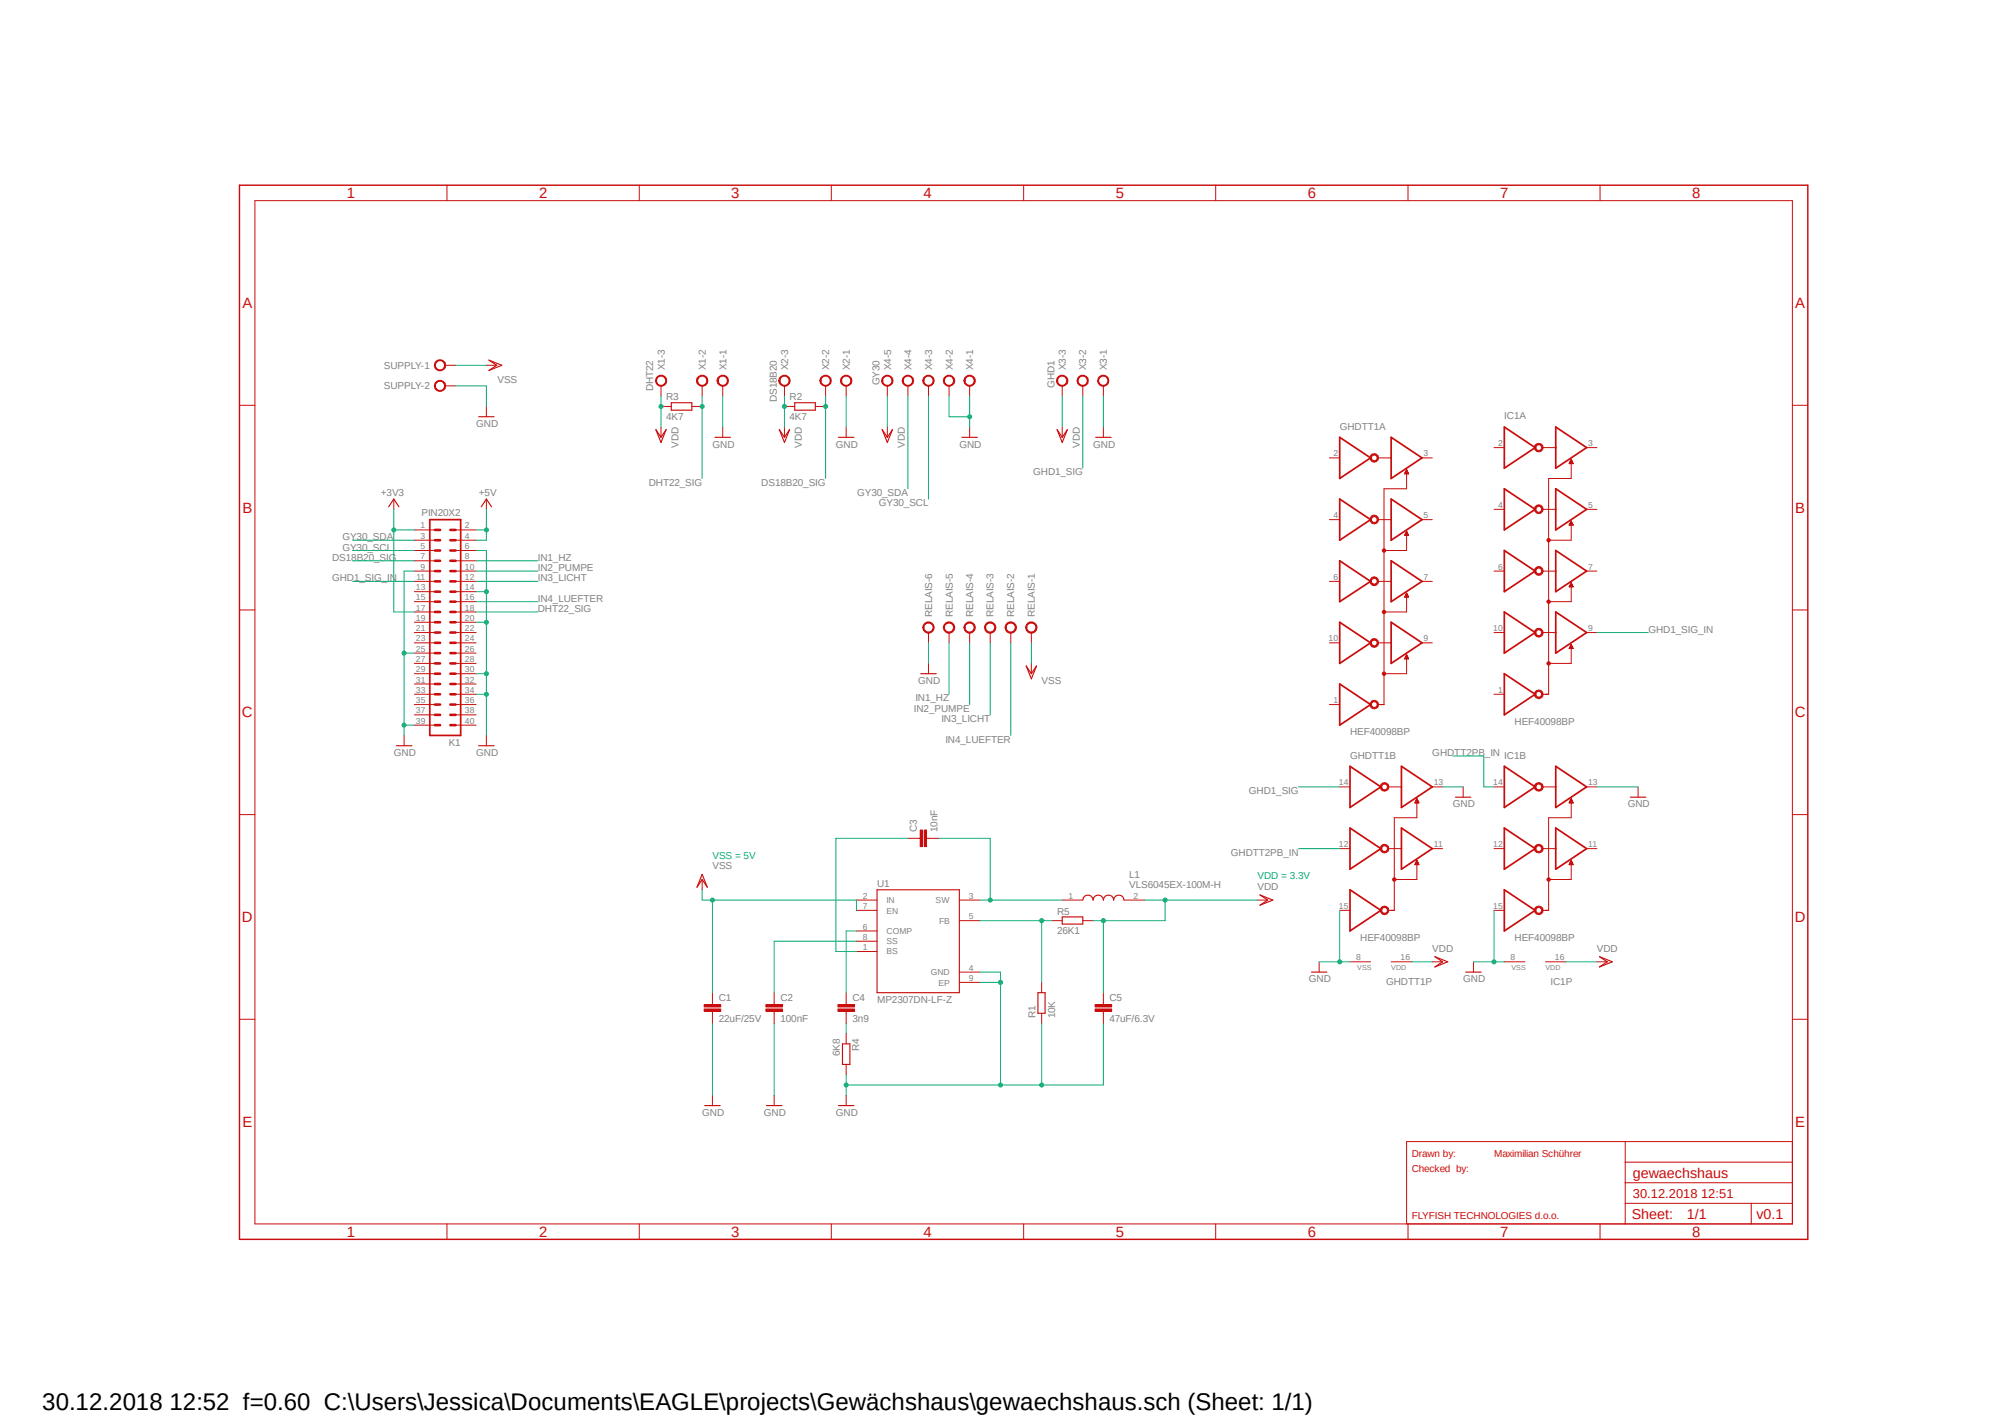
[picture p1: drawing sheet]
<svg xmlns="http://www.w3.org/2000/svg" width="297mm" height="210mm" viewBox="0 0 297 210" stroke-linecap="round" stroke-linejoin="round" font-family="sans-serif">
<defs><g id="words">
<text font-size="3.6" x="6.3" y="208.8">30.12.2018 12:52 f=0.60 C:\Users\Jessica\Documents\EAGLE\projects\Gewächshaus\gewaechshaus.sch (Sheet: 1/1)</text>
<g font-size="2.2" fill="#c90d0c">
<text x="51.4" y="29.3">1</text>
<text x="79.9" y="29.3">2</text>
<text x="108.3" y="29.3">3</text>
<text x="136.8" y="29.3">4</text>
<text x="165.3" y="29.3">5</text>
<text x="193.7" y="29.3">6</text>
<text x="222.2" y="29.3">7</text>
<text x="250.6" y="29.3">8</text>
<text x="35.9" y="45.6">A</text>
<text x="265.9" y="45.6">A</text>
<text x="35.9" y="75.9">B</text>
<text x="265.9" y="75.9">B</text>
<text x="35.8" y="106.3">C</text>
<text x="265.9" y="106.3">C</text>
<text x="35.8" y="136.6">D</text>
<text x="265.9" y="136.6">D</text>
<text x="35.9" y="166.9">E</text>
<text x="265.9" y="166.9">E</text>
<text x="51.4" y="183.2">1</text>
<text x="79.9" y="183.2">2</text>
<text x="108.3" y="183.2">3</text>
<text x="136.8" y="183.2">4</text>
<text x="165.3" y="183.2">5</text>
<text x="193.7" y="183.2">6</text>
<text x="222.2" y="183.2">7</text>
<text x="250.6" y="183.2">8</text>
</g>
<g font-size="2.1" fill="#c90d0c">
<text x="241.9" y="174.4">gewaechshaus</text>
<text x="241.7" y="180.6">Sheet:</text>
<text x="249.9" y="180.5">1/1</text>
<text x="260.2" y="180.5">v0.1</text>
</g>
<text font-size="1.9" fill="#c90d0c" x="241.9" y="177.5">30.12.2018 12:51</text>
<g font-size="1.5" fill="#808080">
<text x="56.9" y="54.6">SUPPLY-1</text>
<text x="56.9" y="57.7">SUPPLY-2</text>
<text x="73.7" y="56.7">VSS</text>
<text x="96.8" y="58" transform="rotate(-90 96.8 58)">DHT22</text>
<text x="98.5" y="54.9" transform="rotate(-90 98.5 54.9)">X1-3</text>
<text x="98.7" y="59.3">R3</text>
<text x="104.6" y="54.9" transform="rotate(-90 104.6 54.9)">X1-2</text>
<text x="107.6" y="54.9" transform="rotate(-90 107.6 54.9)">X1-1</text>
<text x="115.1" y="59.6" transform="rotate(-90 115.1 59.6)">DS18B20</text>
<text x="116.8" y="54.9" transform="rotate(-90 116.8 54.9)">X2-3</text>
<text x="117" y="59.3">R2</text>
<text x="122.9" y="54.9" transform="rotate(-90 122.9 54.9)">X2-2</text>
<text x="125.9" y="54.9" transform="rotate(-90 125.9 54.9)">X2-1</text>
<text x="130.3" y="57.1" transform="rotate(-90 130.3 57.1)">GY30</text>
<text x="132" y="54.9" transform="rotate(-90 132 54.9)">X4-5</text>
<text x="135" y="54.9" transform="rotate(-90 135 54.9)">X4-4</text>
<text x="138.1" y="54.9" transform="rotate(-90 138.1 54.9)">X4-3</text>
<text x="141.1" y="54.9" transform="rotate(-90 141.1 54.9)">X4-2</text>
<text x="144.1" y="54.9" transform="rotate(-90 144.1 54.9)">X4-1</text>
<text x="156.2" y="57.4" transform="rotate(-90 156.2 57.4)">GHD1</text>
<text x="157.9" y="54.9" transform="rotate(-90 157.9 54.9)">X3-3</text>
<text x="160.9" y="54.9" transform="rotate(-90 160.9 54.9)">X3-2</text>
<text x="164" y="54.9" transform="rotate(-90 164 54.9)">X3-1</text>
<text x="70.5" y="63.2">GND</text>
<text x="98.7" y="62.2">4K7</text>
<text x="117" y="62.2">4K7</text>
<text x="198.5" y="63.6">GHDTT1A</text>
<text x="222.8" y="62.1">IC1A</text>
<text x="96.1" y="71.9">DHT22_SIG</text>
<text x="100.5" y="66.3" transform="rotate(-90 100.5 66.3)">VDD</text>
<text x="105.5" y="66.3">GND</text>
<text x="112.8" y="71.9">DS18B20_SIG</text>
<text x="118.8" y="66.3" transform="rotate(-90 118.8 66.3)">VDD</text>
<text x="123.8" y="66.3">GND</text>
<text x="134" y="66.3" transform="rotate(-90 134 66.3)">VDD</text>
<text x="142.1" y="66.3">GND</text>
<text x="153" y="70.4">GHD1_SIG</text>
<text x="159.9" y="66.3" transform="rotate(-90 159.9 66.3)">VDD</text>
<text x="161.9" y="66.3">GND</text>
<text x="56.4" y="73.4">+3V3</text>
<text x="62.4" y="76.5">PIN20X2</text>
<text x="71" y="73.4">+5V</text>
<text x="127" y="73.4">GY30_SDA</text>
<text x="130.2" y="75">GY30_SCL</text>
<text x="49.2" y="83.1">DS18B20_SIG</text>
<text x="50.7" y="80">GY30_SDA</text>
<text x="50.7" y="81.5">GY30_SCL</text>
<text x="79.7" y="83.1">IN1_HZ</text>
<text x="49.2" y="86.1">GHD1_SIG_IN</text>
<text x="79.7" y="84.6">IN2_PUMPE</text>
<text x="79.7" y="86.1">IN3_LICHT</text>
<text x="79.7" y="89.2">IN4_LUEFTER</text>
<text x="79.7" y="90.6">DHT22_SIG</text>
<text x="138.1" y="91.4" transform="rotate(-90 138.1 91.4)">RELAIS-6</text>
<text x="141.1" y="91.4" transform="rotate(-90 141.1 91.4)">RELAIS-5</text>
<text x="144.1" y="91.4" transform="rotate(-90 144.1 91.4)">RELAIS-4</text>
<text x="147.2" y="91.4" transform="rotate(-90 147.2 91.4)">RELAIS-3</text>
<text x="150.2" y="91.4" transform="rotate(-90 150.2 91.4)">RELAIS-2</text>
<text x="153.3" y="91.4" transform="rotate(-90 153.3 91.4)">RELAIS-1</text>
<text x="244.2" y="93.7">GHD1_SIG_IN</text>
<text x="136" y="101.3">GND</text>
<text x="154.3" y="101.3">VSS</text>
<text x="135.4" y="105.4">IN2_PUMPE</text>
<text x="135.6" y="103.9">IN1_HZ</text>
<text x="139.4" y="106.9">IN3_LICHT</text>
<text x="224.4" y="107.4">HEF40098BP</text>
<text x="58.3" y="112">GND</text>
<text x="66.5" y="110.4">K1</text>
<text x="70.5" y="112">GND</text>
<text x="140" y="110">IN4_LUEFTER</text>
<text x="200" y="108.9">HEF40098BP</text>
<text x="200" y="112.4">GHDTT1B</text>
<text x="212.2" y="112">GHDTT2PB_IN</text>
<text x="222.8" y="112.4">IC1B</text>
<text x="185" y="117.6">GHD1_SIG</text>
<text x="215.2" y="119.6">GND</text>
<text x="241.1" y="119.6">GND</text>
<text x="135.8" y="123.2" transform="rotate(-90 135.8 123.2)">C3</text>
<text x="138.9" y="123.2" transform="rotate(-90 138.9 123.2)">10nF</text>
<text x="105.5" y="128.7">VSS</text>
<text x="129.9" y="131.4">U1</text>
<text x="167.3" y="131.5">VLS6045EX-100M-H</text>
<text x="167.3" y="130">L1</text>
<text x="182.3" y="126.7">GHDTT2PB_IN</text>
<text x="186.3" y="131.8">VDD</text>
<text x="156.6" y="135.5">R5</text>
<text x="156.6" y="138.3">26K1</text>
<text x="201.5" y="139.4">HEF40098BP</text>
<text x="212.2" y="140.9">VDD</text>
<text x="224.4" y="139.4">HEF40098BP</text>
<text x="236.6" y="140.9">VDD</text>
<text x="106.5" y="148.3">C1</text>
<text x="115.6" y="148.3">C2</text>
<text x="126.3" y="148.3">C4</text>
<text x="129.9" y="148.5">MP2307DN-LF-Z</text>
<text x="164.3" y="148.3">C5</text>
<text x="193.9" y="145.5">GND</text>
<text x="205.3" y="145.9">GHDTT1P</text>
<text x="216.8" y="145.5">GND</text>
<text x="229.7" y="145.9">IC1P</text>
<text x="106.5" y="151.3">22uF/25V</text>
<text x="115.6" y="151.3">100nF</text>
<text x="126.3" y="151.3">3n9</text>
<text x="127.3" y="155.7" transform="rotate(-90 127.3 155.7)">R4</text>
<text x="153.4" y="150.8" transform="rotate(-90 153.4 150.8)">R1</text>
<text x="156.3" y="150.8" transform="rotate(-90 156.3 150.8)">10K</text>
<text x="164.3" y="151.3">47uF/6.3V</text>
<text x="124.4" y="156.4" transform="rotate(-90 124.4 156.4)">6K8</text>
<text x="104" y="165.3">GND</text>
<text x="113.2" y="165.3">GND</text>
<text x="123.8" y="165.3">GND</text>
</g>
<g font-size="1.5" fill="#0dab76">
<text x="105.5" y="127.2">VSS = 5V</text>
<text x="186.3" y="130.3">VDD = 3.3V</text>
</g>
<g font-size="1.5" fill="#c90d0c">
<text x="209.1" y="171.4">Drawn by:</text>
<text x="209.1" y="173.7">Checked by:</text>
<text x="221.3" y="171.4">Maximilian Schührer</text>
<text x="209.1" y="180.5">FLYFISH TECHNOLOGIES d.o.o.</text>
</g>
<g font-size="1.3" fill="#808080">
<text x="197.5" y="67.6">2</text>
<text x="210.9" y="67.6">3</text>
<text x="221.9" y="66.1">2</text>
<text x="235.2" y="66.1">3</text>
<text x="197.5" y="76.8">4</text>
<text x="210.9" y="76.8">5</text>
<text x="221.9" y="75.2">4</text>
<text x="235.2" y="75.2">5</text>
<text x="62.3" y="78.3">1</text>
<text x="62.3" y="79.8">3</text>
<text x="62.3" y="81.3">5</text>
<text x="62.3" y="82.8">7</text>
<text x="68.9" y="78.3">2</text>
<text x="68.9" y="79.8">4</text>
<text x="68.9" y="81.3">6</text>
<text x="68.9" y="82.8">8</text>
<text x="61.6" y="87.4">13</text>
<text x="61.6" y="88.9">15</text>
<text x="61.7" y="85.9">11</text>
<text x="62.3" y="84.4">9</text>
<text x="68.9" y="84.4">10</text>
<text x="68.9" y="85.9">12</text>
<text x="68.9" y="87.4">14</text>
<text x="68.9" y="88.9">16</text>
<text x="197.5" y="85.9">6</text>
<text x="210.9" y="85.9">7</text>
<text x="221.9" y="84.4">6</text>
<text x="235.2" y="84.4">7</text>
<text x="61.6" y="90.4">17</text>
<text x="61.6" y="91.9">19</text>
<text x="61.6" y="93.5">21</text>
<text x="61.6" y="95">23</text>
<text x="68.9" y="90.4">18</text>
<text x="68.9" y="91.9">20</text>
<text x="68.9" y="93.5">22</text>
<text x="68.9" y="95">24</text>
<text x="196.8" y="95">10</text>
<text x="210.9" y="95">9</text>
<text x="221.2" y="93.5">10</text>
<text x="235.3" y="93.5">9</text>
<text x="61.6" y="96.5">25</text>
<text x="61.6" y="98">27</text>
<text x="61.6" y="99.6">29</text>
<text x="61.6" y="101.1">31</text>
<text x="68.9" y="96.5">26</text>
<text x="68.9" y="98">28</text>
<text x="68.9" y="99.6">30</text>
<text x="68.9" y="101.1">32</text>
<text x="61.6" y="102.6">33</text>
<text x="61.6" y="104.1">35</text>
<text x="61.6" y="105.7">37</text>
<text x="61.6" y="107.2">39</text>
<text x="68.9" y="102.6">34</text>
<text x="68.9" y="104.1">36</text>
<text x="68.9" y="105.7">38</text>
<text x="68.9" y="107.2">40</text>
<text x="197.5" y="104.1">1</text>
<text x="221.9" y="102.6">1</text>
<text x="198.3" y="116.3">14</text>
<text x="212.4" y="116.3">13</text>
<text x="221.2" y="116.3">14</text>
<text x="235.3" y="116.3">13</text>
<text x="198.3" y="125.5">12</text>
<text x="212.4" y="125.5">11</text>
<text x="221.2" y="125.5">12</text>
<text x="235.3" y="125.5">11</text>
<text x="127.8" y="133.1">2</text>
<text x="127.8" y="137.7">6</text>
<text x="127.8" y="134.6">7</text>
<text x="131.3" y="133.8">IN</text>
<text x="131.3" y="135.3">EN</text>
<text x="138.6" y="133.8">SW</text>
<text x="139.1" y="136.8">FB</text>
<text x="143.5" y="133.1">3</text>
<text x="143.5" y="136.1">5</text>
<text x="158.3" y="133.1">1</text>
<text x="167.9" y="133.1">2</text>
<text x="198.3" y="134.6">15</text>
<text x="221.2" y="134.6">15</text>
<text x="127.8" y="140.7">1</text>
<text x="127.8" y="139.2">8</text>
<text x="131.3" y="141.4">BS</text>
<text x="131.3" y="138.3">COMP</text>
<text x="131.3" y="139.9">SS</text>
<text x="143.5" y="143.8">4</text>
<text x="200.9" y="142.2">8</text>
<text x="207.5" y="142.2">16</text>
<text x="223.8" y="142.2">8</text>
<text x="230.3" y="142.2">16</text>
<text x="137.9" y="144.4">GND</text>
<text x="139" y="146">EP</text>
<text x="143.5" y="145.3">9</text>
</g>
<g font-size="1.1" fill="#808080">
<text x="201" y="143.6">VSS</text>
<text x="206.1" y="143.6">VDD</text>
<text x="223.9" y="143.6">VSS</text>
<text x="228.9" y="143.6">VDD</text>
</g>
</g></defs>
<path d="M35.1 27.3l232.9 156.6M268 27.3l-232.9 156.6" fill="none" stroke="#fff" stroke-width=".15"/>
<path d="M63.7 77h4.5v31.9h-4.5z" fill="none" stroke="#c90d0c" stroke-width=".25"/>
<g fill="none" stroke="#c90d0c" stroke-width=".38">
<path d="M64.4 78.5h.8M66.7 78.5h.8M64.4 81.5h.8M64.4 80h.8M64.4 84.6h.8M64.4 83.1h.8M64.4 89.1h.8M64.4 87.6h.8M64.4 86.1h.8M64.4 92.2h.8M64.4 90.6h.8M64.4 96.7h.8"/>
<path d="M64.4 95.2h.8M64.4 93.7h.8M64.4 99.8h.8M64.4 98.3h.8M66.7 81.5h.8M66.7 80h.8M66.7 84.6h.8M66.7 83.1h.8M66.7 89.1h.8M66.7 87.6h.8M66.7 86.1h.8M66.7 92.2h.8"/>
<path d="M66.7 90.6h.8M66.7 96.7h.8M66.7 95.2h.8M66.7 93.7h.8M66.7 99.8h.8M66.7 98.3h.8M64.4 102.8h.8M64.4 101.3h.8M64.4 104.4h.8M64.4 105.9h.8M64.4 107.4h.8M66.7 102.8h.8"/>
<path d="M66.7 101.3h.8M66.7 104.4h.8M66.7 105.9h.8M66.7 107.4h.8"/>
</g>
<g fill="none" stroke="#c90d0c" stroke-width=".15">
<path d="M37.8 29.7h227.7v151.6h-227.7zM66.2 27.4v2.3M94.7 27.4v2.3M123.1 27.4v2.3M151.6 27.4v2.3M180.1 27.4v2.3M208.6 27.4v2.3M237 27.4v2.3M35.5 60h2.3M58.3 73.9v1.5M61.4 78.5h3M67.5 78.5h3"/>
<path d="M72.1 73.9v1.5M265.5 60h2.3M35.5 90.3h2.3M61.4 80h3M61.4 81.5h3M61.4 83.1h3M61.4 84.6h3M61.4 86.1h3M61.4 87.6h3M61.4 89.1h3M61.4 90.6h3M61.4 92.2h3"/>
<path d="M61.4 93.7h3M61.4 95.2h3M61.4 96.7h3M61.4 98.3h3M61.4 99.8h3M67.5 80h3M67.5 81.5h3M67.5 83.1h3M67.5 84.6h3M67.5 86.1h3M67.5 87.6h3M67.5 89.1h3"/>
<path d="M67.5 90.6h3M67.5 92.2h3M67.5 93.7h3M67.5 95.2h3M67.5 96.7h3M67.5 98.3h3M67.5 99.8h3M265.5 90.3h2.3M59.9 108.9v1.5M61.4 101.3h3M61.4 102.8h3M61.4 104.4h3"/>
<path d="M61.4 105.9h3M61.4 107.4h3M67.5 101.3h3M67.5 102.8h3M67.5 104.4h3M67.5 105.9h3M67.5 107.4h3M72.1 108.9v1.5M35.5 120.6h2.3M265.5 120.6h2.3M35.5 151h2.3M265.5 151h2.3"/>
<path d="M240.7 178.2h24.8M240.7 169.1v12.2M240.7 175.2h24.8M240.7 172.1h24.8M259.4 178.2v3.1M265.5 169.1h-57.1v12.2M66.2 181.3v2.3M94.7 181.3v2.3M123.1 181.3v2.3M151.6 181.3v2.3M180.1 181.3v2.3M208.6 181.3v2.3"/>
<path d="M237 181.3v2.3"/>
</g>
<path d="M35.5 27.4h232.3v156.2h-232.3z" fill="none" stroke="#c90d0c" stroke-width=".21"/>
<path d="M57.6 75.1l.7-1.2 .8 1.2M71.3 75.1l.8-1.2 .7 1.2M58.7 110.4h2.3M70.9 110.4h2.3" fill="none" stroke="#c90d0c" stroke-width=".17"/>
<path d="M106.6 55.8a.84 .84 0 0 1 1.2 .3 .84 .84 0 0 1-.6 1.2 .84 .84 0 0 1-1-.9h.2a.68 .68 0 0 1 .9-.7 .68 .68 0 0 1 .3 1.1 .68 .68 0 0 1-1.1-.1l-.1-.3h-.2l.1-.4z" fill-rule="evenodd" fill="#c90d0c"/>
<path d="M106.6 55.8a.84 .84 0 0 1 1.2 .3 .84 .84 0 0 1-.6 1.2 .84 .84 0 0 1-1-.9h.2a.68 .68 0 0 1 .9-.7 .68 .68 0 0 1 .3 1.1 .68 .68 0 0 1-1.1-.1l-.1-.3h-.2l.1-.4zM107.1 57.1v1.6" fill="none" stroke="#c90d0c" stroke-width=".15"/>
<path d="M103.5 55.8a.84 .84 0 0 1 1.3 .3 .84 .84 0 0 1-.6 1.2 .84 .84 0 0 1-1-.9h.1a.68 .68 0 0 1 .9-.7 .68 .68 0 0 1 .3 1.1 .68 .68 0 0 1-1.1-.1l-.1-.3h-.1l.1-.4z" fill-rule="evenodd" fill="#c90d0c"/>
<path d="M103.5 55.8a.84 .84 0 0 1 1.3 .3 .84 .84 0 0 1-.6 1.2 .84 .84 0 0 1-1-.9h.1a.68 .68 0 0 1 .9-.7 .68 .68 0 0 1 .3 1.1 .68 .68 0 0 1-1.1-.1l-.1-.3h-.1l.1-.4zM104 57.1v1.6" fill="none" stroke="#c90d0c" stroke-width=".15"/>
<path d="M97.4 55.8a.83 .83 0 0 1 1.3 .2 .83 .83 0 0 1-.6 1.2 .83 .83 0 0 1-1-.8h.1a.68 .68 0 0 1 .9-.7 .68 .68 0 0 1 .3 1.1 .68 .68 0 0 1-1.1-.1l-.1-.3h-.1l.1-.4z" fill-rule="evenodd" fill="#c90d0c"/>
<path d="M97.4 55.8a.83 .83 0 0 1 1.3 .2 .83 .83 0 0 1-.6 1.2 .83 .83 0 0 1-1-.8h.1a.68 .68 0 0 1 .9-.7 .68 .68 0 0 1 .3 1.1 .68 .68 0 0 1-1.1-.1l-.1-.3h-.1l.1-.4zM97.9 57.1v1.6" fill="none" stroke="#c90d0c" stroke-width=".15"/>
<path d="M124.8 55.8a.84 .84 0 0 1 1.3 .3 .84 .84 0 0 1-.6 1.2 .84 .84 0 0 1-1-.9h.2a.7 .7 0 0 1 1-.6 .7 .7 0 0 1 .1 1.2 .7 .7 0 0 1-1.1-.3v-.3h-.2l.1-.4z" fill-rule="evenodd" fill="#c90d0c"/>
<path d="M124.8 55.8a.84 .84 0 0 1 1.3 .3 .84 .84 0 0 1-.6 1.2 .84 .84 0 0 1-1-.9h.2a.7 .7 0 0 1 1-.6 .7 .7 0 0 1 .1 1.2 .7 .7 0 0 1-1.1-.3v-.3h-.2l.1-.4zM125.3 57.1v1.6" fill="none" stroke="#c90d0c" stroke-width=".15"/>
<path d="M121.8 55.8a.84 .84 0 0 1 1.3 .3 .84 .84 0 0 1-.7 1.2 .84 .84 0 0 1-.9-.9h.1a.7 .7 0 0 1 1-.6 .7 .7 0 0 1 .2 1.2 .7 .7 0 0 1-1.1-.3l-.1-.3h-.1v-.4z" fill-rule="evenodd" fill="#c90d0c"/>
<path d="M121.8 55.8a.84 .84 0 0 1 1.3 .3 .84 .84 0 0 1-.7 1.2 .84 .84 0 0 1-.9-.9h.1a.7 .7 0 0 1 1-.6 .7 .7 0 0 1 .2 1.2 .7 .7 0 0 1-1.1-.3l-.1-.3h-.1v-.4zM122.3 57.1v1.6" fill="none" stroke="#c90d0c" stroke-width=".15"/>
<path d="M115.7 55.8a.84 .84 0 0 1 1.3 .3 .84 .84 0 0 1-.7 1.2 .84 .84 0 0 1-.9-.9h.1a.68 .68 0 0 1 .9-.7 .68 .68 0 0 1 .3 1.1 .68 .68 0 0 1-1.1-.1l-.1-.3h-.1v-.4z" fill-rule="evenodd" fill="#c90d0c"/>
<path d="M115.7 55.8a.84 .84 0 0 1 1.3 .3 .84 .84 0 0 1-.7 1.2 .84 .84 0 0 1-.9-.9h.1a.68 .68 0 0 1 .9-.7 .68 .68 0 0 1 .3 1.1 .68 .68 0 0 1-1.1-.1l-.1-.3h-.1v-.4zM116.2 57.1v1.6" fill="none" stroke="#c90d0c" stroke-width=".15"/>
<path d="M162.9 55.8a.83 .83 0 0 1 1.3 .2 .83 .83 0 0 1-.6 1.2 .83 .83 0 0 1-1-.8h.1a.68 .68 0 0 1 .9-.7 .68 .68 0 0 1 .3 1.1 .68 .68 0 0 1-1.1-.1l-.1-.3h-.1l.1-.4z" fill-rule="evenodd" fill="#c90d0c"/>
<path d="M162.9 55.8a.83 .83 0 0 1 1.3 .2 .83 .83 0 0 1-.6 1.2 .83 .83 0 0 1-1-.8h.1a.68 .68 0 0 1 .9-.7 .68 .68 0 0 1 .3 1.1 .68 .68 0 0 1-1.1-.1l-.1-.3h-.1l.1-.4zM163.4 57.1v1.6" fill="none" stroke="#c90d0c" stroke-width=".15"/>
<path d="M159.9 55.8a.85 .85 0 0 1 1.3 .2 .85 .85 0 0 1-.6 1.2 .85 .85 0 0 1-1-.8h.1a.68 .68 0 0 1 .9-.7 .68 .68 0 0 1 .3 1.1 .68 .68 0 0 1-1.1-.1l-.1-.3h-.1v-.4z" fill-rule="evenodd" fill="#c90d0c"/>
<path d="M159.9 55.8a.85 .85 0 0 1 1.3 .2 .85 .85 0 0 1-.6 1.2 .85 .85 0 0 1-1-.8h.1a.68 .68 0 0 1 .9-.7 .68 .68 0 0 1 .3 1.1 .68 .68 0 0 1-1.1-.1l-.1-.3h-.1v-.4zM160.4 57.1v1.6" fill="none" stroke="#c90d0c" stroke-width=".15"/>
<path d="M156.8 55.8a.85 .85 0 0 1 1.3 .2 .85 .85 0 0 1-.6 1.2 .85 .85 0 0 1-1-.8h.2a.68 .68 0 0 1 1-.6 .68 .68 0 0 1 .1 1.1 .68 .68 0 0 1-1.1-.2v-.3h-.2l.1-.4z" fill-rule="evenodd" fill="#c90d0c"/>
<path d="M156.8 55.8a.85 .85 0 0 1 1.3 .2 .85 .85 0 0 1-.6 1.2 .85 .85 0 0 1-1-.8h.2a.68 .68 0 0 1 1-.6 .68 .68 0 0 1 .1 1.1 .68 .68 0 0 1-1.1-.2v-.3h-.2l.1-.4zM157.4 57.1v1.6" fill="none" stroke="#c90d0c" stroke-width=".15"/>
<path d="M143.1 55.8a.84 .84 0 0 1 1.3 .3 .84 .84 0 0 1-.6 1.2 .84 .84 0 0 1-1-.9h.2a.68 .68 0 0 1 .9-.6 .68 .68 0 0 1 .2 1.1 .68 .68 0 0 1-1.1-.2v-.3h-.2l.1-.4z" fill-rule="evenodd" fill="#c90d0c"/>
<path d="M143.1 55.8a.84 .84 0 0 1 1.3 .3 .84 .84 0 0 1-.6 1.2 .84 .84 0 0 1-1-.9h.2a.68 .68 0 0 1 .9-.6 .68 .68 0 0 1 .2 1.1 .68 .68 0 0 1-1.1-.2v-.3h-.2l.1-.4zM143.6 57.1v1.6" fill="none" stroke="#c90d0c" stroke-width=".15"/>
<path d="M140.1 55.8a.84 .84 0 0 1 1.3 .3 .84 .84 0 0 1-.7 1.2 .84 .84 0 0 1-1-.9h.2a.68 .68 0 0 1 1-.6 .68 .68 0 0 1 .2 1.1 .68 .68 0 0 1-1.1-.2l-.1-.3h-.2l.1-.4z" fill-rule="evenodd" fill="#c90d0c"/>
<path d="M140.1 55.8a.84 .84 0 0 1 1.3 .3 .84 .84 0 0 1-.7 1.2 .84 .84 0 0 1-1-.9h.2a.68 .68 0 0 1 1-.6 .68 .68 0 0 1 .2 1.1 .68 .68 0 0 1-1.1-.2l-.1-.3h-.2l.1-.4zM140.6 57.1v1.6" fill="none" stroke="#c90d0c" stroke-width=".15"/>
<path d="M137 55.8a.84 .84 0 0 1 1.3 .3 .84 .84 0 0 1-.6 1.2 .84 .84 0 0 1-1-.9h.2a.7 .7 0 0 1 1-.6 .7 .7 0 0 1 .1 1.2 .7 .7 0 0 1-1.1-.3v-.3h-.2l.1-.4z" fill-rule="evenodd" fill="#c90d0c"/>
<path d="M137 55.8a.84 .84 0 0 1 1.3 .3 .84 .84 0 0 1-.6 1.2 .84 .84 0 0 1-1-.9h.2a.7 .7 0 0 1 1-.6 .7 .7 0 0 1 .1 1.2 .7 .7 0 0 1-1.1-.3v-.3h-.2l.1-.4zM137.5 57.1v1.6" fill="none" stroke="#c90d0c" stroke-width=".15"/>
<path d="M134 55.8a.84 .84 0 0 1 1.3 .3 .84 .84 0 0 1-.7 1.2 .84 .84 0 0 1-1-.9h.2a.7 .7 0 0 1 1-.6 .7 .7 0 0 1 .2 1.2 .7 .7 0 0 1-1.1-.3l-.1-.3h-.2l.1-.4z" fill-rule="evenodd" fill="#c90d0c"/>
<path d="M134 55.8a.84 .84 0 0 1 1.3 .3 .84 .84 0 0 1-.7 1.2 .84 .84 0 0 1-1-.9h.2a.7 .7 0 0 1 1-.6 .7 .7 0 0 1 .2 1.2 .7 .7 0 0 1-1.1-.3l-.1-.3h-.2l.1-.4zM134.5 57.1v1.6" fill="none" stroke="#c90d0c" stroke-width=".15"/>
<path d="M130.9 55.8a.84 .84 0 0 1 1.3 .3 .84 .84 0 0 1-.6 1.2 .84 .84 0 0 1-1-.9h.2a.7 .7 0 0 1 1-.6 .7 .7 0 0 1 .1 1.2 .7 .7 0 0 1-1.1-.3v-.3h-.2l.1-.4z" fill-rule="evenodd" fill="#c90d0c"/>
<path d="M130.9 55.8a.84 .84 0 0 1 1.3 .3 .84 .84 0 0 1-.6 1.2 .84 .84 0 0 1-1-.9h.2a.7 .7 0 0 1 1-.6 .7 .7 0 0 1 .1 1.2 .7 .7 0 0 1-1.1-.3v-.3h-.2l.1-.4zM131.4 57.1v1.6M204.2 67.8h1.9M204.2 77h1.9M208.4 69.6v2.8h-3.4v32h-.8M208.4 78.7v2.8h-3.4M204.2 86.1h1.9M204.2 95.2h1.9M208.4 87.8v2.8h-3.4M208.4 97v2.8h-3.4" fill="none" stroke="#c90d0c" stroke-width=".15"/>
<path d="M198.5 64.8l4.5 3-4.5 3.1zM198.5 73.9l4.5 3.1-4.5 3zM206.1 64.8l4.6 3-4.6 3.1zM206.1 73.9l4.6 3.1-4.6 3zM198.5 83.1l4.5 3-4.5 3zM198.5 92.2l4.5 3-4.5 3.1zM206.1 83.1l4.6 3-4.6 3zM206.1 92.2l4.6 3-4.6 3.1zM198.5 101.3l4.5 3.1-4.5 3z" fill="none" stroke="#c90d0c" stroke-width=".25"/>
<path d="M203 67.5a.64 .64 0 0 1 1.1-.1 .64 .64 0 0 1-.3 1 .64 .64 0 0 1-.9-.6h.3a.44 .44 0 0 1 .6-.4 .44 .44 0 0 1 .1 .7 .44 .44 0 0 1-.7-.1v-.2h-.3z" fill-rule="evenodd" fill="#c90d0c"/>
<path d="M203 67.5a.64 .64 0 0 1 1.1-.1 .64 .64 0 0 1-.3 1 .64 .64 0 0 1-.9-.6h.3a.44 .44 0 0 1 .6-.4 .44 .44 0 0 1 .1 .7 .44 .44 0 0 1-.7-.1v-.2h-.3z" fill="none" stroke="#c90d0c" stroke-width=".15"/>
<path d="M203.2 76.4a.64 .64 0 0 1 1 .3 .64 .64 0 0 1-.5 .8 .64 .64 0 0 1-.8-.5h.3a.44 .44 0 0 1 .6-.4 .44 .44 0 0 1 .1 .7 .44 .44 0 0 1-.7-.1v-.2h-.3l.1-.4z" fill-rule="evenodd" fill="#c90d0c"/>
<path d="M203.2 76.4a.64 .64 0 0 1 1 .3 .64 .64 0 0 1-.5 .8 .64 .64 0 0 1-.8-.5h.3a.44 .44 0 0 1 .6-.4 .44 .44 0 0 1 .1 .7 .44 .44 0 0 1-.7-.1v-.2h-.3l.1-.4z" fill="none" stroke="#c90d0c" stroke-width=".15"/>
<circle cx="205" cy="81.5" r=".25" fill="#c90d0c"/>
<circle cx="205" cy="81.5" r=".25" fill="none" stroke="#c90d0c" stroke-width=".15"/>
<path d="M203.2 85.5a.64 .64 0 0 1 1 .3 .64 .64 0 0 1-.5 .9 .64 .64 0 0 1-.8-.6h.3a.44 .44 0 0 1 .3-.4 .44 .44 0 0 1 .5 .2v.2a.42 .42 0 0 1-.4 .4 .42 .42 0 0 1-.4-.4h-.3l.1-.3z" fill-rule="evenodd" fill="#c90d0c"/>
<path d="M203.2 85.5a.64 .64 0 0 1 1 .3 .64 .64 0 0 1-.5 .9 .64 .64 0 0 1-.8-.6h.3a.44 .44 0 0 1 .3-.4 .44 .44 0 0 1 .5 .2v.2a.42 .42 0 0 1-.4 .4 .42 .42 0 0 1-.4-.4h-.3l.1-.3z" fill="none" stroke="#c90d0c" stroke-width=".15"/>
<path d="M203.2 94.7a.64 .64 0 0 1 1 .3 .64 .64 0 0 1-.5 .8 .64 .64 0 0 1-.8-.6h.3a.44 .44 0 0 1 .6-.4 .44 .44 0 0 1 .1 .7 .44 .44 0 0 1-.7-.1v-.2h-.3z" fill-rule="evenodd" fill="#c90d0c"/>
<path d="M203.2 94.7a.64 .64 0 0 1 1 .3 .64 .64 0 0 1-.5 .8 .64 .64 0 0 1-.8-.6h.3a.44 .44 0 0 1 .6-.4 .44 .44 0 0 1 .1 .7 .44 .44 0 0 1-.7-.1v-.2h-.3z" fill="none" stroke="#c90d0c" stroke-width=".15"/>
<path d="M203.2 103.8a.64 .64 0 0 1 1 .3 .64 .64 0 0 1-.5 .9 .64 .64 0 0 1-.8-.6h.3a.44 .44 0 0 1 .6-.4 .44 .44 0 0 1 .1 .7 .44 .44 0 0 1-.7-.1v-.2h-.3z" fill-rule="evenodd" fill="#c90d0c"/>
<path d="M203.2 103.8a.64 .64 0 0 1 1 .3 .64 .64 0 0 1-.5 .9 .64 .64 0 0 1-.8-.6h.3a.44 .44 0 0 1 .6-.4 .44 .44 0 0 1 .1 .7 .44 .44 0 0 1-.7-.1v-.2h-.3z" fill="none" stroke="#c90d0c" stroke-width=".15"/>
<circle cx="205" cy="90.6" r=".25" fill="#c90d0c"/>
<circle cx="205" cy="90.6" r=".25" fill="none" stroke="#c90d0c" stroke-width=".15"/>
<circle cx="205" cy="99.8" r=".25" fill="#c90d0c"/>
<g fill="none" stroke="#c90d0c" stroke-width=".15">
<path d="M196.9 67.8h1.6M196.9 77h1.6M208.1 70.1h.6M208.1 70.1h.5M208.1 79.2h.6M208.1 79.2h.5M208.2 70h.4M208.2 79.2h.4M208.2 79.1h.4M208.2 69.9h.3M208.2 79.1h.3M208.2 79h.3"/>
<path d="M208.2 69.8h.3M208.2 78.9h.3M208.3 69.8h.1M208.3 78.9h.1M208.3 69.7h.1M208.3 69.6h.1M208.3 78.8h.1M208.4 69.6l.3 .6h-.6zM208.4 69.6h.1M208.4 78.7l.3 .6h-.6zM208.4 78.7h.1M210.7 67.8h1.5"/>
<path d="M210.7 77h1.5M196.9 86.1h1.6M196.9 95.2h1.6M208.1 88.4h.6M208.1 88.3h.5M208.1 97.5h.6M208.1 97.5h.5M208.2 88.3h.4M208.2 97.5h.4M208.2 97.4h.4M208.2 88.2h.3M208.2 88.1h.3"/>
<path d="M208.2 97.3h.3M208.2 97.2h.3M208.3 88h.1M208.3 97.2h.1M208.3 87.9h.1M208.3 97.1h.1M208.4 87.8l.3 .6h-.6zM208.4 87.9h.1M208.4 97l.3 .6h-.6zM208.4 97h.1M210.7 86.1h1.5M210.7 95.2h1.5"/>
<path d="M196.9 104.4h1.6"/>
<circle cx="205" cy="99.8" r=".25"/>
</g>
<path d="M64.6 53.5a.85 .85 0 0 1 1.4 .2 .85 .85 0 0 1-.6 1.2 .85 .85 0 0 1-1.1-.8h.2a.68 .68 0 0 1 .9-.7 .68 .68 0 0 1 .3 1.1 .68 .68 0 0 1-1.1-.1l-.1-.3h-.2l.1-.4z" fill-rule="evenodd" fill="#c90d0c"/>
<path d="M64.6 53.5a.85 .85 0 0 1 1.4 .2 .85 .85 0 0 1-.6 1.2 .85 .85 0 0 1-1.1-.8h.2a.68 .68 0 0 1 .9-.7 .68 .68 0 0 1 .3 1.1 .68 .68 0 0 1-1.1-.1l-.1-.3h-.2l.1-.4zM66 54.1h1.5" fill="none" stroke="#c90d0c" stroke-width=".15"/>
<path d="M64.6 56.5a.85 .85 0 0 1 1.4 .3 .85 .85 0 0 1-.6 1.2 .85 .85 0 0 1-1.1-.9h.2a.68 .68 0 0 1 .9-.6 .68 .68 0 0 1 .3 1.1 .68 .68 0 0 1-1.1-.2l-.1-.3h-.2l.1-.3z" fill-rule="evenodd" fill="#c90d0c"/>
<g fill="none" stroke="#c90d0c" stroke-width=".15">
<path d="M64.6 56.5a.85 .85 0 0 1 1.4 .3 .85 .85 0 0 1-.6 1.2 .85 .85 0 0 1-1.1-.9h.2a.68 .68 0 0 1 .9-.6 .68 .68 0 0 1 .3 1.1 .68 .68 0 0 1-1.1-.2l-.1-.3h-.2l.1-.3zM66 57.1h1.5M72.1 54.1h1.5M72.1 60.2v1.5M97.9 63.2v1.6M97.9 60.2h1.5M102.5 60.2h1.5M107.1 63.2v1.6M116.2 63.2v1.6M116.2 60.2h1.5M120.8 60.2h1.5M125.3 63.2v1.6"/>
<path d="M131.4 63.2v1.6M143.6 63.2v1.6M157.4 63.2v1.6M163.4 63.2v1.6M205.7 116.5h1.9M209.9 118.3v2.8h-3.4v13.7h-.8M104 130.3v1.5M126.9 133.3h3M126.9 137.9h3M126.9 134.8h3M126.9 139.4h3M134.5 124.2h1.8"/>
<path d="M136.3 122.9h.4v2.5h-.4zM136.9 122.9h.3v2.5h-.3zM137.2 124.2h1.9M142.1 133.3h3.1M142.1 136.4h3.1M155.8 136.4h1.6M157.4 133.3h3M160.4 136.4h1.5M166.5 133.3h3M186.3 133.3h1.5M205.7 125.7h1.9M209.9 127.4v2.9h-3.4"/>
<path d="M104.3 149.4h2.5v.4h-2.5zM104.3 148.8h2.5v.3h-2.5zM105.5 147v1.8M105.5 149.7v1.9M113.5 149.4h2.4v.4h-2.4zM113.5 148.8h2.4v.3h-2.4zM114.7 147v1.8M114.7 149.7v1.9M124.1 149.4h2.5v.4h-2.5zM124.1 148.8h2.5v.3h-2.5zM125.3 147v1.8M125.3 149.7v1.9"/>
<path d="M125.3 153.1v1.5M125.3 157.6v1.6M126.9 140.9h3M142.1 144h3.1M142.1 145.5h3.1M154.3 145.5v1.5M154.3 150.1v1.5M162.2 149.4h2.5v.4h-2.5zM162.2 148.8h2.5v.3h-2.5zM163.4 147v1.8M163.4 149.7v1.9M105.5 162.2v1.5"/>
<path d="M114.7 162.2v1.5M125.3 162.2v1.5"/>
</g>
<g fill="none" stroke="#c90d0c" stroke-width=".17">
<path d="M72.4 53.3l1.9 .8-1.9 .8 1.2-.8zM99.4 59.6h3.1v1.1h-3.1zM117.7 59.6h3.1v1.1h-3.1zM70.9 61.7h2.3M97.2 63.6l.7 1.2 .8-1.2-.8 1.9zM105.9 64.8h2.3M115.4 63.6l.8 1.2 .8-1.2-.8 1.9zM124.2 64.8h2.3M130.7 63.6l.7 1.2 .8-1.2-.8 1.9zM142.5 64.8h2.3M156.6 63.6l.8 1.2 .7-1.2-.7 1.9zM162.3 64.8h2.3"/>
<path d="M104 129.5l.8 1.9-.8-1.1-.7 1.1zM129.9 131.8h12.2v15.2h-12.2zM157.4 135.8h3v1.1h-3zM160.4 133.3a.76 .76 0 0 1 .8-.7 .76 .76 0 0 1 .7 .7 .76 .76 0 0 1 .8-.7 .76 .76 0 0 1 .7 .7 .76 .76 0 0 1 .8-.7 .76 .76 0 0 1 .8 .7 .76 .76 0 0 1 .7-.7 .76 .76 0 0 1 .8 .7M186.6 132.5l2 .8-2 .8 1.2-.8zM124.8 154.6h1.1v3h-1.1zM153.8 147h1v3.1h-1zM104.4 163.7h2.3M113.5 163.7h2.3M124.2 163.7h2.3"/>
</g>
<path d="M136.5 122.9v2.5M137.1 122.9v2.5M104.3 149.6h2.5M104.3 149h2.5M113.5 149.6h2.4M113.5 149h2.4M124.1 149.6h2.5M124.1 149h2.5M162.2 149.6h2.5M162.2 149h2.5" fill="none" stroke="#c90d0c" stroke-width=".34"/>
<path d="M200 113.5l4.6 3-4.6 3.1zM207.6 113.5l4.6 3-4.6 3.1zM200 122.6l4.6 3.1-4.6 3zM200 131.8l4.6 3-4.6 3.1zM207.6 122.6l4.6 3.1-4.6 3z" fill="none" stroke="#c90d0c" stroke-width=".25"/>
<path d="M204.6 116.2a.64 .64 0 0 1 1-.1 .64 .64 0 0 1-.3 1 .64 .64 0 0 1-.8-.6h.2a.44 .44 0 0 1 .6-.3 .44 .44 0 0 1 .1 .7 .44 .44 0 0 1-.7-.1v-.3h-.2z" fill-rule="evenodd" fill="#c90d0c"/>
<path d="M204.6 116.2a.64 .64 0 0 1 1-.1 .64 .64 0 0 1-.3 1 .64 .64 0 0 1-.8-.6h.2a.44 .44 0 0 1 .6-.3 .44 .44 0 0 1 .1 .7 .44 .44 0 0 1-.7-.1v-.3h-.2z" fill="none" stroke="#c90d0c" stroke-width=".15"/>
<path d="M204.6 125.3a.64 .64 0 0 1 1 0 .64 .64 0 0 1-.3 1 .64 .64 0 0 1-.8-.6h.2a.44 .44 0 0 1 .6-.4 .44 .44 0 0 1 .1 .7 .44 .44 0 0 1-.7-.1v-.2h-.2z" fill-rule="evenodd" fill="#c90d0c"/>
<path d="M204.6 125.3a.64 .64 0 0 1 1 0 .64 .64 0 0 1-.3 1 .64 .64 0 0 1-.8-.6h.2a.44 .44 0 0 1 .6-.4 .44 .44 0 0 1 .1 .7 .44 .44 0 0 1-.7-.1v-.2h-.2z" fill="none" stroke="#c90d0c" stroke-width=".15"/>
<path d="M204.6 134.5a.64 .64 0 0 1 1-.1 .64 .64 0 0 1-.3 1 .64 .64 0 0 1-.8-.6h.2a.44 .44 0 0 1 .6-.3 .44 .44 0 0 1 .1 .7 .44 .44 0 0 1-.7-.2v-.2h-.2z" fill-rule="evenodd" fill="#c90d0c"/>
<path d="M204.6 134.5a.64 .64 0 0 1 1-.1 .64 .64 0 0 1-.3 1 .64 .64 0 0 1-.8-.6h.2a.44 .44 0 0 1 .6-.3 .44 .44 0 0 1 .1 .7 .44 .44 0 0 1-.7-.2v-.2h-.2z" fill="none" stroke="#c90d0c" stroke-width=".15"/>
<circle cx="206.5" cy="130.3" r=".25" fill="#c90d0c"/>
<g fill="none" stroke="#c90d0c" stroke-width=".15">
<path d="M228.6 66.3h1.9M228.6 75.4h1.9M232.7 68v2.9h-3.3v31.9h-.8M232.7 77.2v2.8h-3.3M228.6 84.6h1.9M228.6 93.7h1.9M232.7 86.3v2.8h-3.3M232.7 95.5v2.8h-3.3M198.5 116.5h1.5M209.6 118.9h.6M209.6 118.8h.5M209.7 118.8h.4"/>
<path d="M209.7 118.7h.4M209.7 118.6h.4M209.8 118.6h.3M209.8 118.5h.2M209.8 118.4h.2M209.8 118.4h.1M209.9 118.3l.3 .6h-.6zM209.9 118.3l-.1 .1M212.2 116.5h1.5M216.7 116.5v1.6M242.7 116.5v1.6M198.5 125.7h1.5"/>
<path d="M198.5 134.8h1.5M209.6 128h.6M209.6 128h.5M209.7 127.9h.4M209.7 127.8h.4M209.8 127.7h.3M209.8 127.7h.2M209.8 127.6h.2M209.8 127.6h.1M209.9 127.4l.3 .7h-.6zM209.9 127.5h-.1M212.2 125.7h1.5"/>
<path d="M195.4 142.5v1.5M200 142.5h3M206.1 142.5h3M212.2 142.5h1.5M218.3 142.5v1.5M236.6 142.5h1.5"/>
<circle cx="206.5" cy="130.3" r=".25"/>
</g>
<path d="M215.6 118.1h2.3M241.5 118.1h2.3M194.3 144h2.3M212.6 141.7l1.9 .8-1.9 .7 1.1-.7zM217.1 144h2.3M236.9 141.7l1.9 .8-1.9 .7 1.2-.7z" fill="none" stroke="#c90d0c" stroke-width=".17"/>
<path d="M222.8 63.2l4.6 3.1-4.6 3zM222.8 72.4l4.6 3-4.6 3.1zM230.5 63.2l4.5 3.1-4.5 3zM230.5 72.4l4.5 3-4.5 3.1zM222.8 81.5l4.6 3.1-4.6 3zM222.8 90.6l4.6 3.1-4.6 3zM222.8 99.8l4.6 3-4.6 3.1zM230.5 81.5l4.5 3.1-4.5 3zM230.5 90.6l4.5 3.1-4.5 3z" fill="none" stroke="#c90d0c" stroke-width=".25"/>
<path d="M227.4 66a.66 .66 0 0 1 1-.2 .66 .66 0 0 1-.2 1.1 .66 .66 0 0 1-.9-.6h.2a.45 .45 0 0 1 .7-.4 .45 .45 0 0 1 0 .8h-.5l-.2-.4h-.2z" fill-rule="evenodd" fill="#c90d0c"/>
<path d="M227.4 66a.66 .66 0 0 1 1-.2 .66 .66 0 0 1-.2 1.1 .66 .66 0 0 1-.9-.6h.2a.45 .45 0 0 1 .7-.4 .45 .45 0 0 1 0 .8h-.5l-.2-.4h-.2z" fill="none" stroke="#c90d0c" stroke-width=".15"/>
<path d="M227.6 74.8a.65 .65 0 0 1 1 .4 .65 .65 0 0 1-.5 .9 .65 .65 0 0 1-.8-.7h.2a.44 .44 0 0 1 .7-.3 .45 .45 0 0 1 0 .7 .45 .45 0 0 1-.7-.4h-.2l.1-.3z" fill-rule="evenodd" fill="#c90d0c"/>
<path d="M227.6 74.8a.65 .65 0 0 1 1 .4 .65 .65 0 0 1-.5 .9 .65 .65 0 0 1-.8-.7h.2a.44 .44 0 0 1 .7-.3 .45 .45 0 0 1 0 .7 .45 .45 0 0 1-.7-.4h-.2l.1-.3z" fill="none" stroke="#c90d0c" stroke-width=".15"/>
<circle cx="229.4" cy="80" r=".25" fill="#c90d0c"/>
<circle cx="229.4" cy="80" r=".25" fill="none" stroke="#c90d0c" stroke-width=".15"/>
<path d="M227.6 84a.65 .65 0 0 1 1 .3 .65 .65 0 0 1-.5 .9 .65 .65 0 0 1-.8-.6h.2l.2-.4 .3-.1a.44 .44 0 0 1 .4 .3 .44 .44 0 0 1-.2 .5 .45 .45 0 0 1-.7-.3h-.2l.1-.4z" fill-rule="evenodd" fill="#c90d0c"/>
<path d="M227.6 84a.65 .65 0 0 1 1 .3 .65 .65 0 0 1-.5 .9 .65 .65 0 0 1-.8-.6h.2l.2-.4 .3-.1a.44 .44 0 0 1 .4 .3 .44 .44 0 0 1-.2 .5 .45 .45 0 0 1-.7-.3h-.2l.1-.4z" fill="none" stroke="#c90d0c" stroke-width=".15"/>
<path d="M227.4 93.4a.66 .66 0 0 1 1.1-.1 .66 .66 0 0 1-.3 1 .66 .66 0 0 1-.9-.6h.2a.44 .44 0 0 1 .3-.4 .44 .44 0 0 1 .5 .2 .45 .45 0 0 1-.3 .6h-.3l-.2-.4h-.2z" fill-rule="evenodd" fill="#c90d0c"/>
<path d="M227.4 93.4a.66 .66 0 0 1 1.1-.1 .66 .66 0 0 1-.3 1 .66 .66 0 0 1-.9-.6h.2a.44 .44 0 0 1 .3-.4 .44 .44 0 0 1 .5 .2 .45 .45 0 0 1-.3 .6h-.3l-.2-.4h-.2z" fill="none" stroke="#c90d0c" stroke-width=".15"/>
<path d="M227.4 102.5a.66 .66 0 0 1 1.1-.1 .66 .66 0 0 1-.3 1.1 .66 .66 0 0 1-.9-.7h.2a.45 .45 0 0 1 .7-.4 .45 .45 0 0 1 0 .8h-.5l-.2-.4h-.2z" fill-rule="evenodd" fill="#c90d0c"/>
<path d="M227.4 102.5a.66 .66 0 0 1 1.1-.1 .66 .66 0 0 1-.3 1.1 .66 .66 0 0 1-.9-.7h.2a.45 .45 0 0 1 .7-.4 .45 .45 0 0 1 0 .8h-.5l-.2-.4h-.2z" fill="none" stroke="#c90d0c" stroke-width=".15"/>
<circle cx="229.4" cy="89.1" r=".25" fill="#c90d0c"/>
<circle cx="229.4" cy="89.1" r=".25" fill="none" stroke="#c90d0c" stroke-width=".15"/>
<circle cx="229.4" cy="98.3" r=".25" fill="#c90d0c"/>
<g fill="none" stroke="#c90d0c" stroke-width=".15">
<path d="M221.3 66.3h1.5M221.3 75.4h1.5M232.5 68.6h.5M232.5 77.7h.5M232.5 68.5h.5M232.5 77.6h.5M232.5 68.4h.4M232.5 77.6h.4M232.6 68.4h.3M232.6 77.5h.3M232.6 68.3h.3M232.6 77.4h.3"/>
<path d="M232.7 68.2h.1M232.7 77.4h.1M232.7 77.3h.1M232.7 68l.3 .7h-.5zM232.7 68.1h.1M232.7 77.2l.3 .6h-.5zM232.7 77.2h.1M235 66.3h1.6M235 75.4h1.6M221.3 84.6h1.5M221.3 93.7h1.5M232.5 86.9h.5"/>
<path d="M232.5 96h.5M232.5 86.8h.5M232.5 95.9h.5M232.5 86.7h.5M232.5 86.7h.4M232.5 95.8h.4M232.6 86.7h.3M232.6 95.8h.3M232.6 86.6h.3M232.6 95.7h.3M232.7 86.5h.1M232.7 95.6h.1"/>
<path d="M232.7 86.4h.1M232.7 95.5h.1M232.7 86.3l.3 .6h-.5zM232.7 86.3v.1M232.7 95.5l.3 .6h-.5zM235 84.6h1.6M235 93.7h1.6M221.3 102.8h1.5M228.6 116.5h1.9M232.7 118.3v2.8h-3.3v13.7h-.8M228.6 125.7h1.9M232.7 127.4v2.9h-3.3"/>
<circle cx="229.4" cy="98.3" r=".25"/>
</g>
<path d="M222.8 113.5l4.6 3-4.6 3.1zM230.5 113.5l4.5 3-4.5 3.1zM222.8 122.6l4.6 3.1-4.6 3zM222.8 131.8l4.6 3-4.6 3.1zM230.5 122.6l4.5 3.1-4.5 3z" fill="none" stroke="#c90d0c" stroke-width=".25"/>
<path d="M227.4 116.2a.66 .66 0 0 1 1-.1 .66 .66 0 0 1-.2 1 .66 .66 0 0 1-.9-.6h.2a.45 .45 0 0 1 .7-.3 .45 .45 0 0 1 0 .7h-.5l-.2-.4h-.2z" fill-rule="evenodd" fill="#c90d0c"/>
<path d="M227.4 116.2a.66 .66 0 0 1 1-.1 .66 .66 0 0 1-.2 1 .66 .66 0 0 1-.9-.6h.2a.45 .45 0 0 1 .7-.3 .45 .45 0 0 1 0 .7h-.5l-.2-.4h-.2z" fill="none" stroke="#c90d0c" stroke-width=".15"/>
<path d="M227.4 125.3a.66 .66 0 0 1 1-.1 .66 .66 0 0 1-.2 1.1 .66 .66 0 0 1-.9-.6h.2a.45 .45 0 0 1 .7-.4 .45 .45 0 0 1 0 .8h-.5l-.2-.4h-.2z" fill-rule="evenodd" fill="#c90d0c"/>
<path d="M227.4 125.3a.66 .66 0 0 1 1-.1 .66 .66 0 0 1-.2 1.1 .66 .66 0 0 1-.9-.6h.2a.45 .45 0 0 1 .7-.4 .45 .45 0 0 1 0 .8h-.5l-.2-.4h-.2z" fill="none" stroke="#c90d0c" stroke-width=".15"/>
<path d="M227.4 134.5a.66 .66 0 0 1 1-.1 .66 .66 0 0 1-.2 1 .66 .66 0 0 1-.9-.6h.2a.45 .45 0 0 1 .7-.4 .45 .45 0 0 1 0 .8h-.5l-.2-.4h-.2z" fill-rule="evenodd" fill="#c90d0c"/>
<path d="M227.4 134.5a.66 .66 0 0 1 1-.1 .66 .66 0 0 1-.2 1 .66 .66 0 0 1-.9-.6h.2a.45 .45 0 0 1 .7-.4 .45 .45 0 0 1 0 .8h-.5l-.2-.4h-.2z" fill="none" stroke="#c90d0c" stroke-width=".15"/>
<circle cx="229.4" cy="130.3" r=".25" fill="#c90d0c"/>
<g fill="none" stroke="#c90d0c" stroke-width=".15">
<path d="M221.3 116.5h1.5M232.5 118.9h.5M232.5 118.8h.5M232.5 118.7h.5M232.5 118.7h.4M232.6 118.6h.3M232.6 118.5h.3M232.7 118.5h.1M232.7 118.4h.1M232.7 118.3l.3 .6h-.5zM232.7 118.3v.1M235 116.5h1.6"/>
<path d="M221.3 125.7h1.5M221.3 134.8h1.5M232.5 128h.5M232.5 127.9h.5M232.5 127.8h.5M232.5 127.8h.4M232.6 127.8h.3M232.6 127.7h.3M232.7 127.6h.1M232.7 127.4l.3 .7h-.5zM232.7 127.5h.1M235 125.7h1.6"/>
<path d="M222.8 142.5h3.1M228.9 142.5h3.1"/>
<circle cx="229.4" cy="130.3" r=".25"/>
</g>
<path d="M152.2 92.3a.85 .85 0 0 1 1.3 .2 .85 .85 0 0 1-.5 1.3 .85 .85 0 0 1-1.1-.9h.2a.68 .68 0 0 1 1-.5 .68 .68 0 0 1 .1 1.1 .68 .68 0 0 1-1.1-.3v-.3h-.2z" fill-rule="evenodd" fill="#c90d0c"/>
<path d="M152.2 92.3a.85 .85 0 0 1 1.3 .2 .85 .85 0 0 1-.5 1.3 .85 .85 0 0 1-1.1-.9h.2a.68 .68 0 0 1 1-.5 .68 .68 0 0 1 .1 1.1 .68 .68 0 0 1-1.1-.3v-.3h-.2zM152.8 93.7v1.5" fill="none" stroke="#c90d0c" stroke-width=".15"/>
<path d="M149.2 92.3a.85 .85 0 0 1 1.3 .2 .85 .85 0 0 1-.6 1.3 .85 .85 0 0 1-1-.9h.2a.68 .68 0 0 1 .9-.5 .68 .68 0 0 1 .2 1.1 .68 .68 0 0 1-1.1-.3v-.3h-.2z" fill-rule="evenodd" fill="#c90d0c"/>
<path d="M149.2 92.3a.85 .85 0 0 1 1.3 .2 .85 .85 0 0 1-.6 1.3 .85 .85 0 0 1-1-.9h.2a.68 .68 0 0 1 .9-.5 .68 .68 0 0 1 .2 1.1 .68 .68 0 0 1-1.1-.3v-.3h-.2zM149.7 93.7v1.5" fill="none" stroke="#c90d0c" stroke-width=".15"/>
<path d="M146.1 92.3a.85 .85 0 0 1 1.3 .2 .85 .85 0 0 1-.5 1.3 .85 .85 0 0 1-1.1-.9h.2a.68 .68 0 0 1 1-.5 .68 .68 0 0 1 .2 1.1 .68 .68 0 0 1-1.1-.3l-.1-.3h-.2z" fill-rule="evenodd" fill="#c90d0c"/>
<path d="M146.1 92.3a.85 .85 0 0 1 1.3 .2 .85 .85 0 0 1-.5 1.3 .85 .85 0 0 1-1.1-.9h.2a.68 .68 0 0 1 1-.5 .68 .68 0 0 1 .2 1.1 .68 .68 0 0 1-1.1-.3l-.1-.3h-.2zM146.7 93.7v1.5" fill="none" stroke="#c90d0c" stroke-width=".15"/>
<path d="M143.1 92.3a.84 .84 0 0 1 1.3 .3 .84 .84 0 0 1-.6 1.2 .84 .84 0 0 1-1-.9h.2a.68 .68 0 0 1 .9-.5 .68 .68 0 0 1 .2 1.1 .68 .68 0 0 1-1.1-.3v-.3h-.2l.1-.3z" fill-rule="evenodd" fill="#c90d0c"/>
<path d="M143.1 92.3a.84 .84 0 0 1 1.3 .3 .84 .84 0 0 1-.6 1.2 .84 .84 0 0 1-1-.9h.2a.68 .68 0 0 1 .9-.5 .68 .68 0 0 1 .2 1.1 .68 .68 0 0 1-1.1-.3v-.3h-.2l.1-.3zM143.6 93.7v1.5" fill="none" stroke="#c90d0c" stroke-width=".15"/>
<path d="M140.1 92.3a.84 .84 0 0 1 1.3 .3 .84 .84 0 0 1-.7 1.2 .84 .84 0 0 1-1-.9h.2a.68 .68 0 0 1 1-.5 .68 .68 0 0 1 .2 1.1 .68 .68 0 0 1-1.1-.3l-.1-.3h-.2l.1-.3z" fill-rule="evenodd" fill="#c90d0c"/>
<path d="M140.1 92.3a.84 .84 0 0 1 1.3 .3 .84 .84 0 0 1-.7 1.2 .84 .84 0 0 1-1-.9h.2a.68 .68 0 0 1 1-.5 .68 .68 0 0 1 .2 1.1 .68 .68 0 0 1-1.1-.3l-.1-.3h-.2l.1-.3zM140.6 93.7v1.5" fill="none" stroke="#c90d0c" stroke-width=".15"/>
<path d="M137 92.3a.84 .84 0 0 1 1.3 .3 .84 .84 0 0 1-.6 1.2 .84 .84 0 0 1-1-.9h.2a.7 .7 0 0 1 1-.6 .7 .7 0 0 1 .1 1.2 .7 .7 0 0 1-1.1-.3v-.3h-.2l.1-.3z" fill-rule="evenodd" fill="#c90d0c"/>
<path d="M137 92.3a.84 .84 0 0 1 1.3 .3 .84 .84 0 0 1-.6 1.2 .84 .84 0 0 1-1-.9h.2a.7 .7 0 0 1 1-.6 .7 .7 0 0 1 .1 1.2 .7 .7 0 0 1-1.1-.3v-.3h-.2l.1-.3zM137.5 93.7v1.5M137.5 98.3v1.5M152.8 98.3v1.5" fill="none" stroke="#c90d0c" stroke-width=".15"/>
<path d="M136.4 99.8h2.3M152 98.6l.8 1.2 .7-1.2-.7 1.9z" fill="none" stroke="#c90d0c" stroke-width=".17"/>
<path d="M59.9 96.7h1.5M61.4 84.6h-1.5v24.3M59.9 107.4h1.5" fill="none" stroke="#0dab76" stroke-width=".15"/>
<circle cx="59.9" cy="96.7" r=".3" fill="#0dab76"/>
<circle cx="59.9" cy="96.7" r=".3" fill="none" stroke="#0dab76" stroke-width=".15"/>
<circle cx="59.9" cy="107.4" r=".3" fill="#0dab76"/>
<g fill="none" stroke="#0dab76" stroke-width=".15">
<path d="M70.5 81.5h1.6v27.4M70.5 87.6h1.6M70.5 92.2h1.6M70.5 99.8h1.6M70.5 102.8h1.6"/>
<circle cx="59.9" cy="107.4" r=".3"/>
</g>
<circle cx="72" cy="87.6" r=".3" fill="#0dab76"/>
<circle cx="72" cy="87.6" r=".3" fill="none" stroke="#0dab76" stroke-width=".15"/>
<circle cx="72" cy="92.2" r=".3" fill="#0dab76"/>
<circle cx="72" cy="92.2" r=".3" fill="none" stroke="#0dab76" stroke-width=".15"/>
<circle cx="72" cy="99.8" r=".3" fill="#0dab76"/>
<circle cx="72" cy="99.8" r=".3" fill="none" stroke="#0dab76" stroke-width=".15"/>
<circle cx="72" cy="102.8" r=".3" fill="#0dab76"/>
<g fill="none" stroke="#0dab76" stroke-width=".15">
<path d="M105.5 151.6v10.6M114.7 151.6v10.6M125.3 159.2v3M145.2 144h3v16.7h-22.9"/>
<circle cx="72" cy="102.8" r=".3"/>
</g>
<circle cx="125.3" cy="160.7" r=".3" fill="#0dab76"/>
<g fill="none" stroke="#0dab76" stroke-width=".15">
<path d="M154.3 151.6v9.1h-6.1"/>
<circle cx="125.3" cy="160.7" r=".3"/>
</g>
<circle cx="148.2" cy="160.7" r=".3" fill="#0dab76"/>
<g fill="none" stroke="#0dab76" stroke-width=".15">
<path d="M163.4 151.6v9.1h-9.1"/>
<circle cx="148.2" cy="160.7" r=".3"/>
</g>
<circle cx="154.3" cy="160.7" r=".3" fill="#0dab76"/>
<g fill="none" stroke="#0dab76" stroke-width=".15">
<path d="M145.2 145.5h3"/>
<circle cx="154.3" cy="160.7" r=".3"/>
</g>
<circle cx="148.2" cy="145.5" r=".3" fill="#0dab76"/>
<g fill="none" stroke="#0dab76" stroke-width=".15">
<path d="M67.5 57.1h4.6v3.1M107.1 58.7v4.5M125.3 58.7v4.5M140.6 58.7v3h3M143.6 58.7v4.5"/>
<circle cx="148.2" cy="145.5" r=".3"/>
</g>
<circle cx="143.6" cy="61.7" r=".3" fill="#0dab76"/>
<g fill="none" stroke="#0dab76" stroke-width=".15">
<path d="M163.4 58.7v4.5M198.5 134.8v7.7M195.4 142.5h4.6"/>
<circle cx="143.6" cy="61.7" r=".3"/>
</g>
<circle cx="198.5" cy="142.5" r=".3" fill="#0dab76"/>
<g fill="none" stroke="#0dab76" stroke-width=".15">
<path d="M221.3 134.8v7.7M218.3 142.5h4.5"/>
<circle cx="198.5" cy="142.5" r=".3"/>
</g>
<circle cx="221.3" cy="142.5" r=".3" fill="#0dab76"/>
<g fill="none" stroke="#0dab76" stroke-width=".15">
<path d="M58.3 78.5h3.1M58.3 75.4v15.2h3.1M137.5 95.2v3.1M213.7 116.5h3"/>
<circle cx="221.3" cy="142.5" r=".3"/>
</g>
<circle cx="58.3" cy="78.5" r=".3" fill="#0dab76"/>
<g fill="none" stroke="#0dab76" stroke-width=".15">
<path d="M70.5 78.5h1.6M72.1 75.4v4.6h-1.6"/>
<circle cx="58.3" cy="78.5" r=".3"/>
</g>
<circle cx="72" cy="78.5" r=".3" fill="#0dab76"/>
<g fill="none" stroke="#0dab76" stroke-width=".15">
<path d="M126.9 139.4h-12.2v7.6M134.5 124.2h-10.7v16.7h3.1M139.1 124.2h7.6v9.1M145.2 133.3h12.2"/>
<circle cx="72" cy="78.5" r=".3"/>
</g>
<circle cx="146.7" cy="133.3" r=".3" fill="#0dab76"/>
<g fill="none" stroke="#0dab76" stroke-width=".15">
<path d="M104 133.3h22.9v1.5M105.5 133.3v13.7"/>
<circle cx="146.7" cy="133.3" r=".3"/>
</g>
<circle cx="105.5" cy="133.3" r=".3" fill="#0dab76"/>
<g fill="none" stroke="#0dab76" stroke-width=".15">
<path d="M67.5 54.1h4.6M152.8 95.2v3.1M104 131.8v1.5M161.9 136.4h10.7M163.4 136.4v10.6M169.5 133.3h16.8"/>
<circle cx="105.5" cy="133.3" r=".3"/>
</g>
<circle cx="163.4" cy="136.4" r=".3" fill="#0dab76"/>
<g fill="none" stroke="#0dab76" stroke-width=".15">
<path d="M172.6 133.3v3.1"/>
<circle cx="163.4" cy="136.4" r=".3"/>
</g>
<circle cx="172.6" cy="133.3" r=".3" fill="#0dab76"/>
<g fill="none" stroke="#0dab76" stroke-width=".15">
<path d="M97.9 58.7v4.5"/>
<circle cx="172.6" cy="133.3" r=".3"/>
</g>
<circle cx="97.9" cy="60.2" r=".3" fill="#0dab76"/>
<g fill="none" stroke="#0dab76" stroke-width=".15">
<path d="M116.2 58.7v4.5"/>
<circle cx="97.9" cy="60.2" r=".3"/>
</g>
<circle cx="116.2" cy="60.2" r=".3" fill="#0dab76"/>
<g fill="none" stroke="#0dab76" stroke-width=".15">
<path d="M131.4 58.7v4.5M157.4 58.7v4.5M126.9 137.9h-1.6v9.1M145.2 136.4h10.6M154.3 136.4v9.1M125.3 151.6v1.5M209.1 142.5h3.1M232 142.5h4.6"/>
<circle cx="116.2" cy="60.2" r=".3"/>
</g>
<circle cx="154.3" cy="136.4" r=".3" fill="#0dab76"/>
<g fill="none" stroke="#0dab76" stroke-width=".15">
<path d="M104 58.7v12.2"/>
<circle cx="154.3" cy="136.4" r=".3"/>
</g>
<circle cx="104" cy="60.2" r=".3" fill="#0dab76"/>
<g fill="none" stroke="#0dab76" stroke-width=".15">
<path d="M122.3 58.7v12.2M52.2 83.1h9.2M70.5 90.6h9.2"/>
<circle cx="104" cy="60.2" r=".3"/>
</g>
<circle cx="122.3" cy="60.2" r=".3" fill="#0dab76"/>
<g fill="none" stroke="#0dab76" stroke-width=".15">
<path d="M134.5 58.7v13.7M137.5 58.7v15.2M160.4 58.7v10.6M52.2 80h9.2M52.2 81.5h9.2M52.2 86.1h9.2M70.5 83.1h9.2M70.5 84.6h9.2M70.5 86.1h9.2M70.5 89.1h9.2M140.6 95.2v7.6M143.6 95.2v9.2"/>
<path d="M146.7 95.2v10.7M149.7 95.2v13.7M236.6 93.7h7.6M192.4 116.5h6.1M215.2 112h4.6v4.5h1.5M236.6 116.5h6.1M192.4 125.7h6.1"/>
<circle cx="122.3" cy="60.2" r=".3"/>
</g>
<use href="#words"/>
</svg>
